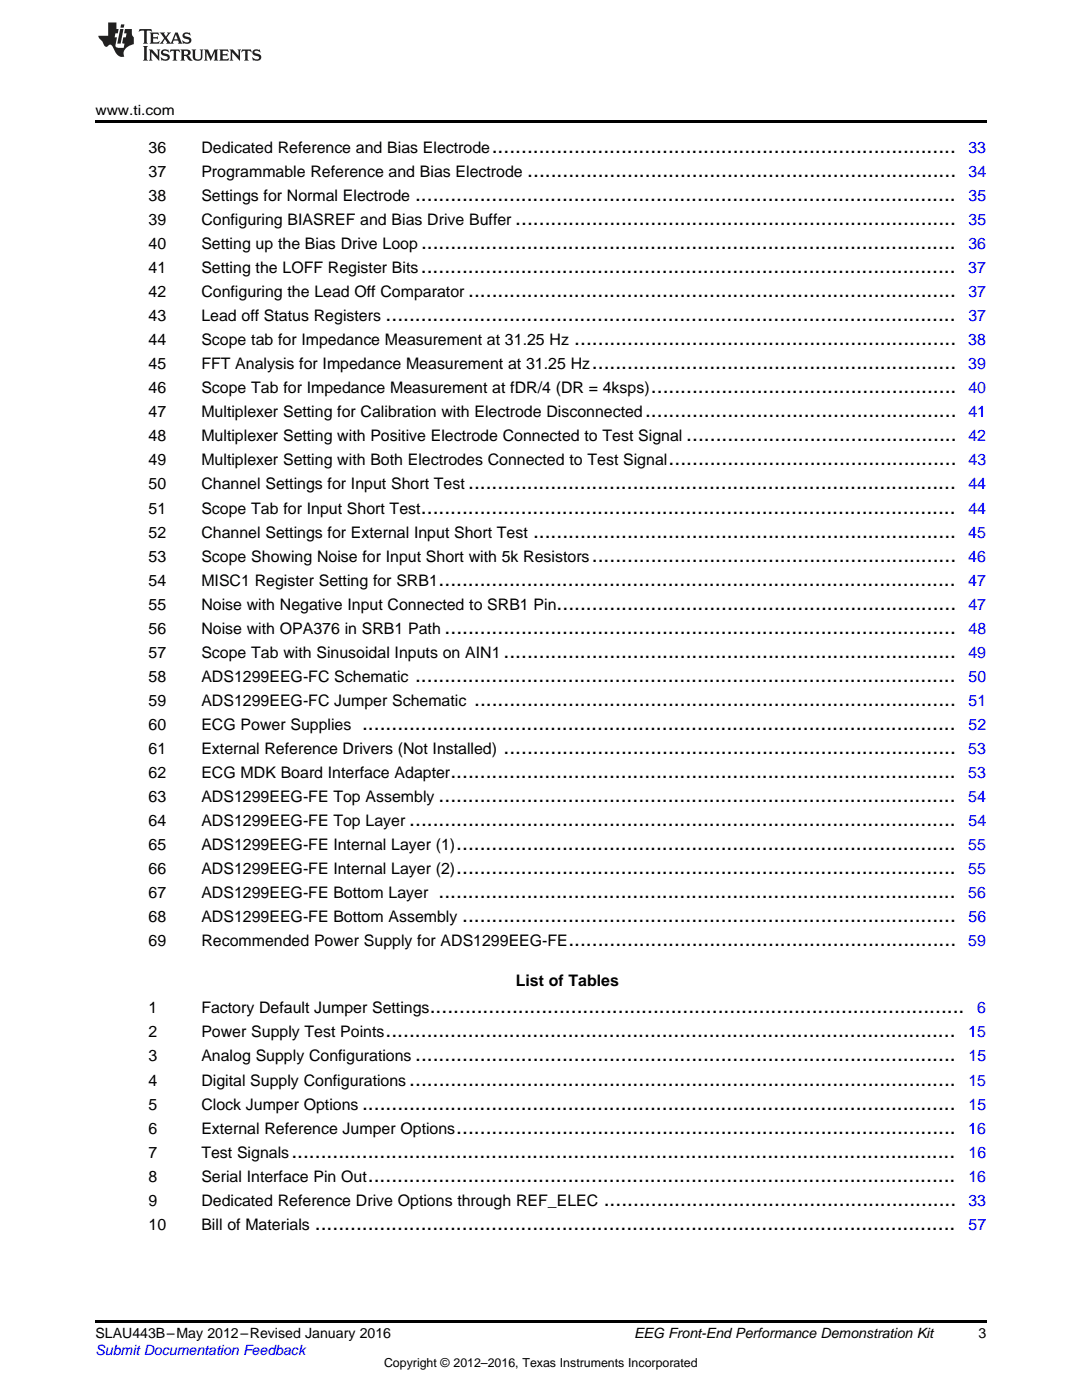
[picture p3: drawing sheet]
<svg xmlns="http://www.w3.org/2000/svg" width="216mm" height="279mm" viewBox="0 0 216 279" stroke-linecap="round" stroke-linejoin="round" font-family="sans-serif">
<defs><g id="words">
<g font-size="4.2">
<text x="98.1" y="30.5">...............................................................................</text>
<text x="105.2" y="35.3">.........................................................................</text>
<text x="82.8" y="40.1">............................................................................................</text>
<text x="102.8" y="44.9">...........................................................................</text>
<text x="84" y="49.7">...........................................................................................</text>
<text x="84" y="54.5">...........................................................................................</text>
<text x="93.4" y="59.3">...................................................................................</text>
<text x="76.9" y="64.1">.................................................................................................</text>
<text x="114.6" y="68.9">.................................................................</text>
<text x="118.1" y="73.7">..............................................................</text>
<text x="128.7" y="83.3">.....................................................</text>
<text x="129.9" y="78.5">....................................................</text>
<text x="136.9" y="88.1">..............................................</text>
<text x="133.4" y="92.9">.................................................</text>
<text x="93.4" y="97.7">...................................................................................</text>
<text x="84" y="102.5">...........................................................................................</text>
<text x="106.4" y="107.3">........................................................................</text>
<text x="118.1" y="112.1">..............................................................</text>
<text x="87.5" y="116.9">........................................................................................</text>
<text x="111.1" y="121.7">....................................................................</text>
<text x="88.7" y="126.5">.......................................................................................</text>
<text x="100.5" y="131.3">.............................................................................</text>
<text x="82.8" y="136.1">............................................................................................</text>
<text x="94.6" y="140.9">..................................................................................</text>
<text x="72.2" y="145.7">.....................................................................................................</text>
<text x="89.9" y="155.3">......................................................................................</text>
<text x="100.5" y="150.5">.............................................................................</text>
<text x="87.5" y="160.1">........................................................................................</text>
<text x="81.7" y="164.9">.............................................................................................</text>
<text x="91" y="169.7">.....................................................................................</text>
<text x="87.5" y="179.2">........................................................................................</text>
<text x="91" y="174.4">.....................................................................................</text>
<text x="92.2" y="184">....................................................................................</text>
<text x="113.4" y="188.8">..................................................................</text>
<text x="85.8" y="202.2">...........................................................................................</text>
<text x="76.9" y="207">.................................................................................................</text>
<text x="82.8" y="211.8">............................................................................................</text>
<text x="72.3" y="221.4">.....................................................................................................</text>
<text x="81.7" y="216.6">.............................................................................................</text>
<text x="91.1" y="226.2">.....................................................................................</text>
<text x="58.1" y="231">.................................................................................................................</text>
<text x="73.4" y="235.8">....................................................................................................</text>
<text x="62.8" y="245.4">.............................................................................................................</text>
<text x="120.5" y="240.6">............................................................</text>
</g>
<g font-size="3.2">
<text x="29.6" y="30.5">36</text>
<text x="29.6" y="35.3">37</text>
<text x="40.2" y="30.5">Dedicated Reference and Bias Electrode</text>
<text x="40.2" y="35.3">Programmable Reference and Bias Electrode</text>
<text x="29.6" y="40.1">38</text>
<text x="40.2" y="40.1">Settings for Normal Electrode</text>
<text x="29.6" y="44.9">39</text>
<text x="40.2" y="44.9">Configuring BIASREF and Bias Drive Buffer</text>
<text x="29.6" y="49.7">40</text>
<text x="40.2" y="49.7">Setting up the Bias Drive Loop</text>
<text x="29.6" y="54.5">41</text>
<text x="29.6" y="59.3">42</text>
<text x="40.2" y="54.5">Setting the LOFF Register Bits</text>
<text x="40.2" y="59.3">Configuring the Lead Off Comparator</text>
<text x="29.6" y="64.1">43</text>
<text x="40.2" y="64.1">Lead off Status Registers</text>
<text x="29.6" y="68.9">44</text>
<text x="40.2" y="68.9">Scope tab for Impedance Measurement at 31.25 Hz</text>
<text x="29.6" y="73.7">45</text>
<text x="40.2" y="73.7">FFT Analysis for Impedance Measurement at 31.25 Hz</text>
<text x="29.6" y="78.5">46</text>
<text x="29.6" y="83.3">47</text>
<text x="40.2" y="78.5">Scope Tab for Impedance Measurement at fDR/4 (DR = 4ksps)</text>
<text x="40.2" y="83.3">Multiplexer Setting for Calibration with Electrode Disconnected</text>
<text x="29.6" y="88.1">48</text>
<text x="40.2" y="88.1">Multiplexer Setting with Positive Electrode Connected to Test Signal</text>
<text x="29.6" y="92.9">49</text>
<text x="40.2" y="92.9">Multiplexer Setting with Both Electrodes Connected to Test Signal</text>
<text x="29.6" y="97.7">50</text>
<text x="40.2" y="97.7">Channel Settings for Input Short Test</text>
<text x="29.6" y="102.5">51</text>
<text x="29.6" y="107.3">52</text>
<text x="40.2" y="102.5">Scope Tab for Input Short Test</text>
<text x="40.2" y="107.3">Channel Settings for External Input Short Test</text>
<text x="29.6" y="112.1">53</text>
<text x="40.2" y="112.1">Scope Showing Noise for Input Short with 5k Resistors</text>
<text x="29.6" y="116.9">54</text>
<text x="40.2" y="116.9">MISC1 Register Setting for SRB1</text>
<text x="29.6" y="121.7">55</text>
<text x="40.2" y="121.7">Noise with Negative Input Connected to SRB1 Pin</text>
<text x="29.6" y="126.5">56</text>
<text x="29.6" y="131.3">57</text>
<text x="40.2" y="126.5">Noise with OPA376 in SRB1 Path</text>
<text x="40.2" y="131.3">Scope Tab with Sinusoidal Inputs on AIN1</text>
<text x="29.6" y="136.1">58</text>
<text x="40.2" y="136.1">ADS1299EEG-FC Schematic</text>
<text x="29.6" y="140.9">59</text>
<text x="40.2" y="140.9">ADS1299EEG-FC Jumper Schematic</text>
<text x="29.6" y="145.7">60</text>
<text x="40.2" y="145.7">ECG Power Supplies</text>
<text x="29.6" y="150.5">61</text>
<text x="29.6" y="155.3">62</text>
<text x="40.2" y="150.5">External Reference Drivers (Not Installed)</text>
<text x="40.2" y="155.3">ECG MDK Board Interface Adapter</text>
<text x="29.6" y="160.1">63</text>
<text x="40.2" y="160.1">ADS1299EEG-FE Top Assembly</text>
<text x="29.6" y="164.9">64</text>
<text x="40.2" y="164.9">ADS1299EEG-FE Top Layer</text>
<text x="29.6" y="169.7">65</text>
<text x="40.2" y="169.7">ADS1299EEG-FE Internal Layer (1)</text>
<text x="29.6" y="174.4">66</text>
<text x="29.6" y="179.2">67</text>
<text x="40.2" y="174.4">ADS1299EEG-FE Internal Layer (2)</text>
<text x="40.2" y="179.2">ADS1299EEG-FE Bottom Layer</text>
<text x="29.6" y="184">68</text>
<text x="40.2" y="184">ADS1299EEG-FE Bottom Assembly</text>
<text x="29.6" y="188.8">69</text>
<text x="40.2" y="188.8">Recommended Power Supply for ADS1299EEG-FE</text>
<text x="102.9" y="196.7">List of Tables</text>
<text x="29.6" y="202.2">1</text>
<text x="40.2" y="202.2">Factory Default Jumper Settings</text>
<text x="29.6" y="207">2</text>
<text x="40.2" y="207">Power Supply Test Points</text>
<text x="29.6" y="211.8">3</text>
<text x="40.2" y="211.8">Analog Supply Configurations</text>
<text x="29.6" y="216.6">4</text>
<text x="29.6" y="221.4">5</text>
<text x="40.2" y="216.6">Digital Supply Configurations</text>
<text x="40.2" y="221.4">Clock Jumper Options</text>
<text x="29.6" y="226.2">6</text>
<text x="40.2" y="226.2">External Reference Jumper Options</text>
<text x="29.6" y="231">7</text>
<text x="40.2" y="231">Test Signals</text>
<text x="29.6" y="235.8">8</text>
<text x="40.2" y="235.8">Serial Interface Pin Out</text>
<text x="29.6" y="240.6">9</text>
<text x="29.6" y="245.4">10</text>
<text x="40.2" y="240.6">Dedicated Reference Drive Options through REF_ELEC</text>
<text x="40.2" y="245.4">Bill of Materials</text>
</g>
<g font-size="3.2" fill="#00f">
<text x="193.2" y="30.5">33</text>
<text x="193.3" y="35.3">34</text>
<text x="193.3" y="40.1">35</text>
<text x="193.3" y="44.9">35</text>
<text x="193.2" y="49.7">36</text>
<text x="193.2" y="54.5">37</text>
<text x="193.2" y="59.3">37</text>
<text x="193.2" y="64.1">37</text>
<text x="193.2" y="68.9">38</text>
<text x="193.2" y="73.7">39</text>
<text x="193.2" y="78.5">40</text>
<text x="193.2" y="83.3">41</text>
<text x="193.2" y="88.1">42</text>
<text x="193.3" y="92.9">43</text>
<text x="193.2" y="97.7">44</text>
<text x="193.2" y="107.3">45</text>
<text x="193.2" y="102.5">44</text>
<text x="193.2" y="112.1">46</text>
<text x="193.2" y="116.9">47</text>
<text x="193.2" y="121.7">47</text>
<text x="193.2" y="131.3">49</text>
<text x="193.3" y="126.5">48</text>
<text x="193.3" y="136.1">50</text>
<text x="193.3" y="140.9">51</text>
<text x="193.3" y="145.7">52</text>
<text x="193.2" y="155.3">53</text>
<text x="193.2" y="150.5">53</text>
<text x="193.2" y="160.1">54</text>
<text x="193.3" y="164.9">54</text>
<text x="193.2" y="169.7">55</text>
<text x="193.2" y="179.2">56</text>
<text x="193.2" y="174.4">55</text>
<text x="193.3" y="184">56</text>
<text x="193.2" y="188.8">59</text>
<text x="195" y="202.2">6</text>
<text x="193.2" y="207">15</text>
<text x="193.3" y="211.8">15</text>
<text x="193.2" y="216.6">15</text>
<text x="193.3" y="221.4">15</text>
<text x="193.2" y="226.2">16</text>
<text x="193.3" y="231">16</text>
<text x="193.2" y="235.8">16</text>
<text x="193.2" y="240.6">33</text>
<text x="193.3" y="245.4">57</text>
</g>
<g font-size="2.8">
<text x="19" y="23">www.ti.com</text>
<text x="19" y="267.1">SLAU443B–May 2012–Revised January 2016</text>
<text x="126.5" y="267.1">EEG Front-End Performance Demonstration Kit</text>
<text x="195.3" y="267">3</text>
</g>
<text font-size="2.8" fill="#00f" x="19" y="270.4">Submit Documentation Feedback</text>
<text font-size="2.5" x="76.6" y="272.7">Copyright © 2012–2016, Texas Instruments Incorporated</text>
</g></defs>
<path d="M19 24h177.8v.6h-177.8zM19 263.5h177.8v.6h-177.8z" fill="#000"/>
<g fill="#231f20">
<path d="M27.8 5.8l-.1 .6 .5-.3h.5l.1 .2v2.1l-.3 .3h1l-.2-.3v-2.1v-.2h.6l.4 .3-.1-.6zM29.9 6.5l.2 .4v1.5l-.2 .3h1.8l.1-.5a1.04 1.04 0 0 1-1.2 .1v-.6h.5l.4 .2v-.7l-.4 .2h-.5v-.6h.8l.3 .2-.1-.5zM31.9 6.5l.9 1.1-1 1.1h.9l-.2-.2 .4-.7 .5 .7-.2 .2h1.5l-.2-.2 .1-.4h.9l.2 .4-.2 .2h.9l-.2-.3-.7-1.9h-.5l-.9 2.1-.8-1.1 .8-1h-.8l.2 .3-.4 .5-.4-.6 .2-.2zM35.1 6.9l.4 .9h-.8zM36.6 6.6a.63 .63 0 0 0-.2 .7 .63 .63 0 0 0 .6 .4l.6 .2 .2 .2a.75 .75 0 0 1-.8 .4 .75 .75 0 0 1-.6-.5l.1 .7 .2-.1a1.11 1.11 0 0 0 1.5-.5 1.13 1.13 0 0 0-1.3-.9v-.3a1.04 1.04 0 0 1 1.1 .2l-.1-.6-.2 .1-.5-.1zM28.5 9.2l.3 .3v2.2l-.3 .4h1l-.2-.4v-2.2l.2-.3zM29.7 9.9l.2 .3v1.5l-.2 .4h.7l-.2-.4v-1.3l1.6 1.7v-1.9l.2-.3h-.7l.2 .3v.9l-1.1-1.2zM32.3 10a.62 .62 0 0 0-.2 .7 .62 .62 0 0 0 .6 .4l.6 .2 .2 .2a.76 .76 0 0 1-.8 .4 .76 .76 0 0 1-.6-.5l.1 .7 .2-.1a1.11 1.11 0 0 0 1.5-.6 1.13 1.13 0 0 0-1.3-.8v-.3a1.04 1.04 0 0 1 1.1 .1l-.1-.5-.2 .1-.5-.2zM34 9.9l-.1 .6a.61 .61 0 0 1 .7-.3l.1 1.5-.3 .4h1l-.3-.4 .1-1.5a.63 .63 0 0 1 .7 .3l-.1-.6zM36 9.9l.2 .3v1.5l-.2 .4h.9l-.2-.2v-.7l.6 .2a.76 .76 0 0 0 1.1 .6l-1-.9a.58 .58 0 0 0 .6-.6 .58 .58 0 0 0-.5-.6zM36.7 10.2l.1-.1a.45 .45 0 0 1 .6 .1 .45 .45 0 0 1 .1 .5l-.8 .2zM38.2 9.9l.2 .2a2.17 2.17 0 0 0 .4 1.9 .99 .99 0 0 0 1.6-.7v-1.1l.2-.3h-.7l.1 .2a1.92 1.92 0 0 1-.1 1.7 .6 .6 0 0 1-1-.5v-1.1l.2-.3zM40.7 9.9l.2 .3v1.5l-.2 .4h.7l-.2-.4v-1.4l.8 1.8 .9-1.8v1.4l-.2 .4h.9l-.3-.4v-1.5l.3-.3h-.8l-.6 1.4-.7-1.4zM43.7 9.9l.3 .3v1.5l-.3 .4h1.9l.1-.6a1.04 1.04 0 0 1-1.3 .2v-.6h.6l.4 .1v-.6l-.4 .2h-.6l.1-.6h.7l.4 .2-.1-.5zM45.8 9.9l.2 .3v1.5l-.2 .4h.8l-.3-.4v-1.3l1.6 1.7v-1.9l.2-.3h-.7l.2 .3v.9l-1.1-1.2zM48.3 9.9l-.1 .6a.61 .61 0 0 1 .7-.3v1.5l-.2 .4h.9l-.2-.4v-1.5a.63 .63 0 0 1 .8 .3l-.1-.6zM50.6 10a.62 .62 0 0 0-.2 .7 .62 .62 0 0 0 .6 .4l.6 .2 .1 .2a.76 .76 0 0 1-.7 .4 .76 .76 0 0 1-.6-.5l.1 .7 .1-.1a1.11 1.11 0 0 0 1.5-.6 1.13 1.13 0 0 0-1.2-.8l-.1-.3a1.04 1.04 0 0 1 1.2 .1l-.2-.5-.1 .1-.5-.2z"/>
<path d="M21.6 4.5v2.6h-2l.1 .4 .8 .9a.91 .91 0 0 0 .9 .9 .56 .56 0 0 1 .5-.4 .56 .56 0 0 1 .5 .3l.4 .8a1.53 1.53 0 0 0 2 1.3 1.54 1.54 0 0 1 1-2.1l.9-.4-.1-1.4a1.52 1.52 0 0 1-.3-1.6h-1.4l-.1 .9h.5l-.2 .8h-.5l-.2 .9v.2l.4 .1-.1 .9a1.93 1.93 0 0 1-1.6-.3l.2-1.8h-.4l.1-.8h.5l.2-.9h-.5v-1.3zM24 5.8l-.6 2.9h.7l.5-2.9zM24.2 4.9l-.2 .6h.7l.1-.6z"/>
</g>
<use href="#words"/>
</svg>
